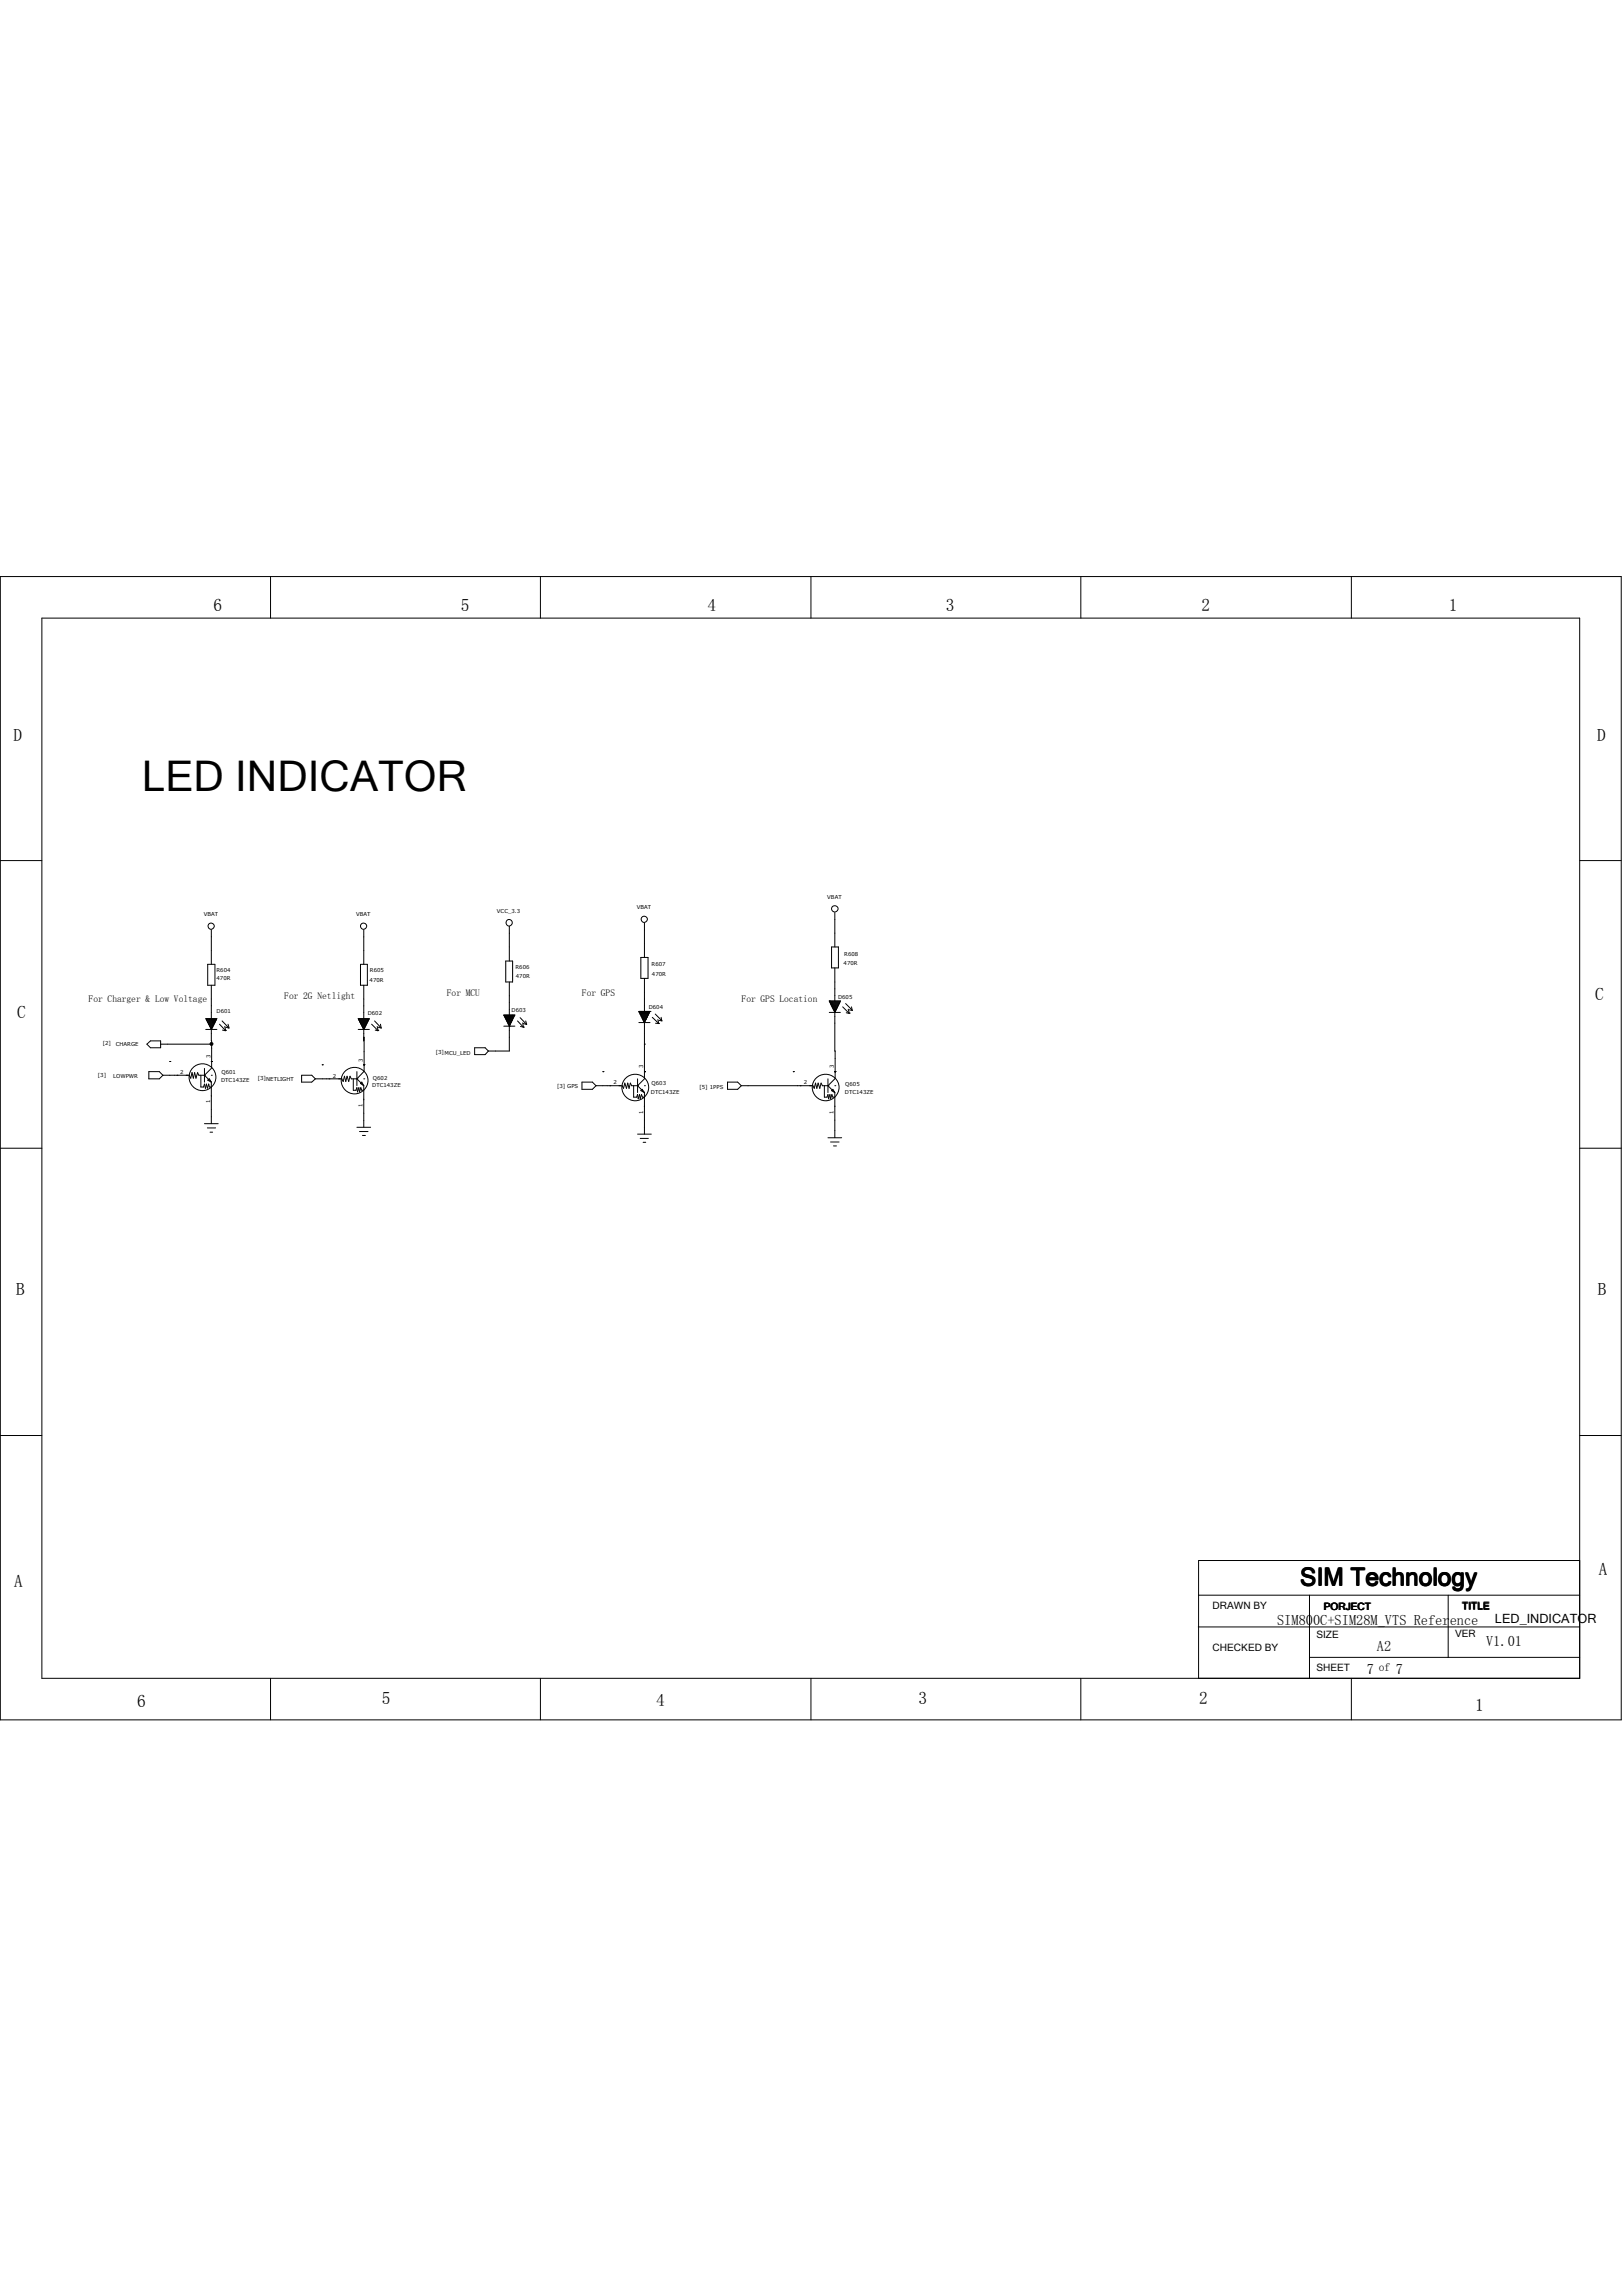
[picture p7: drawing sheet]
<svg xmlns="http://www.w3.org/2000/svg" width="210mm" height="297mm" viewBox="0 0 210 297" stroke-linecap="round" stroke-linejoin="round" font-family="sans-serif">
<defs><g id="words">
<text font-size="5.5" x="18.4" y="102.4">LED INDICATOR</text>
<text font-size="3.2" x="168.3" y="205.1">SIM Technology</text>
<g font-size="2.2">
<text x="27.6" y="79">6</text>
<text x="59.6" y="79">5</text>
<text x="91.6" y="79">4</text>
<text x="122.4" y="79">3</text>
<text x="155.5" y="79">2</text>
<text x="187.5" y="79">1</text>
<text x="1.7" y="95.9">D</text>
<text x="206.7" y="95.8">D</text>
<text x="2.2" y="131.7">C</text>
<text x="206.4" y="129.3">C</text>
<text x="2.1" y="167.6">B</text>
<text x="206.8" y="167.6">B</text>
<text x="206.9" y="203.8">A</text>
<text x="1.8" y="205.3">A</text>
<text x="17.7" y="220.9">6</text>
<text x="49.4" y="220.5">5</text>
<text x="84.9" y="220.7">4</text>
<text x="118.9" y="220.5">3</text>
<text x="155.2" y="220.5">2</text>
<text x="190.9" y="221.4">1</text>
</g>
<g font-size="1.9">
<text x="165.3" y="210.3">SIM800C+SIM28M_VTS Reference</text>
<text x="178.2" y="213.5">A2</text>
<text x="192.3" y="213">V1.01</text>
<text x="176.9" y="216.6">7</text>
<text x="180.6" y="216.5">7</text>
</g>
<text font-size="1.6" x="193.5" y="209.9">LED_INDICATOR</text>
<text font-size="1.5" x="178.4" y="216.2">of</text>
<g font-size="1.3">
<text x="156.9" y="208.2">DRAWN BY</text>
<text x="171.4" y="208.2">PORJECT</text>
<text x="189.2" y="208.2">TITLE</text>
<text x="156.9" y="213.5">CHECKED BY</text>
<text x="170.3" y="211.9">SIZE</text>
<text x="188.3" y="211.8">VER</text>
<text x="170.3" y="216.2">SHEET</text>
</g>
<g font-size="1.2">
<text x="11.5" y="129.6">For Charger &amp; Low Voltage</text>
<text x="36.8" y="129.2">For 2G Netlight</text>
<text x="57.8" y="128.8">For MCU</text>
<text x="75.3" y="128.8">For GPS</text>
<text x="96" y="129.6">For GPS Location</text>
</g>
<g font-size=".7">
<text x="26.4" y="118.5">VBAT</text>
<text x="46.1" y="118.5">VBAT</text>
<text x="64.3" y="118.1">VCC_3.3</text>
<text x="82.4" y="117.6">VBAT</text>
<text x="107.1" y="116.2">VBAT</text>
<text x="28" y="125.7">R604</text>
<text x="47.9" y="125.7">R605</text>
<text x="66.7" y="125.3">R606</text>
<text x="84.3" y="125">R607</text>
<text x="109.2" y="124.8">470R</text>
<text x="109.3" y="123.7">R608</text>
<text x="28" y="126.8">470R</text>
<text x="28" y="131.1">D601</text>
<text x="47.6" y="131.3">D602</text>
<text x="47.8" y="127">470R</text>
<text x="66.2" y="130.9">D603</text>
<text x="66.8" y="126.6">470R</text>
<text x="83.9" y="130.6">D604</text>
<text x="84.4" y="126.3">470R</text>
<text x="108.5" y="129.2">D605</text>
<text x="13.3" y="135.3">[2]</text>
<text x="15" y="135.4">CHARGE</text>
<text x="27.2" y="136.9" transform="rotate(-90 27.2 136.9)">3</text>
<text x="46.9" y="137.3" transform="rotate(-90 46.9 137.3)">3</text>
<text x="56.4" y="136.4">[3]MCU_LED</text>
<text x="12.7" y="139.3">[3]</text>
<text x="14.6" y="139.4">LOWPWR</text>
<text x="23.3" y="138.9">2</text>
<text x="27.2" y="142.7" transform="rotate(-90 27.2 142.7)">1</text>
<text x="28.6" y="140">DTC143ZE</text>
<text x="28.7" y="138.9">Q601</text>
<text x="33.4" y="139.7">[3]NETLIGHT</text>
<text x="43.1" y="139.4">2</text>
<text x="46.9" y="143.2" transform="rotate(-90 46.9 143.2)">1</text>
<text x="48.2" y="140.7">DTC143ZE</text>
<text x="48.3" y="139.7">Q602</text>
<text x="72.1" y="140.8">[3] GPS</text>
<text x="79.4" y="140.3">2</text>
<text x="83.2" y="138.2" transform="rotate(-90 83.2 138.2)">3</text>
<text x="84.2" y="141.5">DTC143ZE</text>
<text x="84.3" y="140.4">Q603</text>
<text x="90.5" y="140.8">[5] 1PPS</text>
<text x="104" y="140.3">2</text>
<text x="107.9" y="138.2" transform="rotate(-90 107.9 138.2)">3</text>
<text x="109.3" y="141.6">DTC143ZE</text>
<text x="109.4" y="140.5">Q605</text>
<text x="83.2" y="144.1" transform="rotate(-90 83.2 144.1)">1</text>
<text x="107.9" y="144.1" transform="rotate(-90 107.9 144.1)">1</text>
</g>
</g></defs>
<g fill="none" stroke="#000" stroke-width=".13">
<path d="M0 74.6h209.8v147.9h-209.8zM5.4 80h199v137.1h-199zM35 74.6v5.4M69.9 74.6v5.4M104.9 74.6v5.4M139.9 74.6v5.4M174.9 74.6v5.4M0 111.3h5.4M65.9 119.8v4.5M83.4 119.4v4.5M108 118.1v4.4M204.4 111.3h5.4"/>
<path d="M19 135.1l.5-.4h1.3v.9h-1.3zM19.3 138.6h1.3l.5 .5-.5 .5h-1.3zM20.8 135.1h6.6M21.1 139.1h3.4l.2 .4 .1-.7 .2 .7 .2-.7 .2 .7 .2-.7 .1 .3h.8M22 137.3h.1M22.9 139.1h.1M26 139.1v1.5h.3l.2-.3 .1 .5 .1-.5 .1 .5M26.5 139.1h.1M26.5 138.2v1.8M26.5 139.1l.8 .9M26.6 131.8h1.5l-.8 1.4zM26.6 133.2h1.5"/>
<path d="M26.7 131.9h1.3M26.8 131.8v.2h1.2M26.8 132.1h1.1M26.9 139.7l.2-.1 .2 .4zM26.9 124.8h.9v2.7h-.9zM26.9 131.8v.4h1M27 132.4h.8M27 131.8v.7h.7M27.1 132.6h.5M27.1 131.8v1h.5M27.2 132.9h.3M27.2 134.9h.3v.3l-.2 .1-.1-.1z"/>
<path d="M27.3 131.8v1.2h.2M27.3 139.1h.1M27.3 137.3h.1M27.3 138.2l-.8 .9M27.3 133.2l.1 5M27.3 120.3v4.5M27.3 127.5v4.3M27.3 133.1h.1M27.4 131.8v1.4M27.5 131.8v1.1M27.6 131.8v.9M27.8 131.8v.6"/>
<path d="M27.9 131.8v.4M28 131.8v.1M28.4 132.5l.8 .8M28.7 132.1l.9 .9-.4-.1M28.8 133.3h.4M29.1 132.8l.1 .5M29.2 133.3h.1M29.5 132.5l.1 .4M39 139.1h1.3l.5 .5-.5 .4h-1.3zM40.8 139.6h3.4l.2 .3 .2-.7 .1 .7 .2-.7 .2 .7 .2-.7 .2 .4h.7M41.7 137.8h.1M42.6 139.6h.1"/>
<path d="M45.7 139.6v1.5h.4l.1-.4 .1 .6 .1-.6 .1 .5M46.2 139.6h.1M46.2 138.6v1.9M46.2 139.6l.9 .9M46.4 131.8h1.4l-.7 1.4zM46.4 133.2h1.4M46.4 131.9h1.4M46.4 132h1.3M46.4 131.8v.2M46.5 132.1h1.1M46.6 132.2h1M46.6 131.8v.4"/>
<path d="M46.7 124.8h.8v2.7h-.8zM46.7 132.4h.8M46.7 132.5h.8M46.7 131.8v.6M46.8 132.6h.6M46.8 140l.3 .5-.4-.3zM46.8 132.8h.5M46.8 131.8v.9M46.9 132.9h.3M46.9 133h.3M46.9 131.8v1.1M47 133.1h.1"/>
<path d="M47.1 139.6h.1M47.1 137.8h.1M47.1 138.6l-.9 1M47.1 134.2v4.4M47.1 120.3v4.5M47.1 127.5v7.2M47.2 131.8v1.2M47.3 131.8v.9M47.5 131.8v.6M47.6 131.8v.4M47.7 131.8v.2M48.1 132.5l.8 .8"/>
<path d="M48.5 132.1l.9 .9M48.6 133.3h.3M48.8 132.8l.1 .5M48.9 133.3h.1M48.9 132.9l.4 .1M49.2 132.5l.1 .4M61.4 135.6h1.4l.4 .4-.4 .4h-1.4zM65.2 132.8h1.4M65.2 131.4h1.4M65.2 131.3h1.4l-.7 1.5zM65.3 131.3v.2h1.2v-.2M65.3 131.6h1.2"/>
<path d="M65.4 131.3v.4h1v-.4M65.4 131.9h.9M65.4 124.3h.9v2.7h-.9zM65.5 131.3v.7h.8v-.7M65.6 132.1h.6M65.7 131.3v.9h.5v-.9M65.7 132.4h.4M65.8 131.3v1.2h.2v-1.2M65.8 132.6h.2M65.9 132.8h.1M65.9 127v9h-2.7M67 132.1l.7 .8"/>
<path d="M67.3 131.7l.9 .8-.5-.1M67.4 132.8l.3 .1M67.6 132.3l.1 .6M67.7 132.9h.1M68 132.1l.2 .4M75.3 140h1.4l.4 .5-.4 .4h-1.4zM78 138.6h.1M82.5 139.6v1.8M82.7 132.3h1.4M82.7 130.9v.1h1.3M82.8 130.9v.3h1.1M82.9 123.9h1v2.7h-1z"/>
<path d="M83 130.9v.6h.8M83.1 131.6h.6M83.1 130.9v.8h.6M83.1 131.9h.5M83.2 130.9v1.1h.3M83.4 130.9v1.3M83.4 138.6h.1M83.4 135.1h.1M83.4 139.6l-.9 .9M83.4 126.6v4.3M83.4 132.3v7.2M83.5 130.9v1.2h-.2"/>
<path d="M83.6 130.9v1M83.7 130.9v.8M83.9 130.9v.5h-1M84 130.9v.2h-1.2M84.1 130.9h.1M84.1 130.9h-1.4l.7 1.4M84.1 130.9l-.7 1.4M84.4 131.6l.9 .8-.2-.5M84.8 131.2l.9 .9M84.8 132.4h.4M85.2 132.4h.1M85.3 132l.3 .1"/>
<path d="M85.6 131.6v.4M94.1 140h1.4l.4 .5-.4 .4h-1.4zM102.7 138.6h.1M107.1 139.6v1.8M107.3 129.5h.1M107.3 131h1.5M107.3 129.5h1.5l-.8 1.5M107.3 129.5l.7 1.5M107.4 129.5v.3h1.3M107.5 130h1M107.6 129.5v.5M107.6 122.5h.9v2.7h-.9z"/>
<path d="M107.7 130.3h.7M107.7 129.5v.8M107.7 130.4h.7M107.8 130.5h.5M107.8 129.5v1M107.9 130.6h.3M107.9 130.7h.3M107.9 129.5v1.3M108 130.9h.1M108 138.6h.1M108 125.2v4.3M108 131l.1 8.5"/>
<path d="M108 139.6l-.9 .9M108.1 129.5v1.4M108.2 129.5v1.1M108.3 129.5v.9M108.5 129.5v.6h-.9M108.6 129.5v.4h-1.1M108.7 129.5v.1h-1.3M109.1 130.3l.8 .8-.4-.1M109.4 129.8l.9 .9M109.8 130.6l.1 .5M109.9 131.1h.1M109.9 130.6l.4 .1"/>
<path d="M110.2 130.3l.1 .4M0 148.5h5.4M26.5 145.4h1.7M26.8 145.9h1.1M27.2 146.5h.3M27.3 140v5.4M27.3 140.6h-.2l-.1-.3-.2 .5M46.2 145.8h1.8M46.5 146.4h1.1M46.9 146.9h.4M47.1 140.5v5.3M47.1 141.1h-.3l-.1-.4-.2 .6"/>
<path d="M77.1 140.5h3.4l.2 .3 .2-.7 .2 .7 .1-.7 .2 .7 .2-.7 .1 .4h.8M78.9 140.5h.1M82 140.5v1.4h.4l.1-.3 .1 .6 .2-.6v.5M82.5 140.5h.1M82.5 140.5l.9 .9M82.5 146.7h1.8M82.8 147.3h1.1M82.9 141.1l.2-.2 .3 .5zM83.2 147.8h.4M83.4 140.5h.1M83.4 141.4v5.3M83.4 141.9h-.3l-.1-.3-.2 .6"/>
<path d="M95.9 140.5h9.3l.2 .3 .1-.7 .2 .7 .2-.7 .2 .7 .2-.7 .1 .4h.7M103.5 140.5h.1M106.7 140.5v1.4h.3l.1-.3 .1 .6 .2-.6 .1 .5M107.1 140.5h.1M107.1 140.5l.9 .9M107.1 147.2h1.8M107.5 147.7h1.1M107.6 141.1l.2-.2 .2 .5zM107.9 148.3h.3M108 140.5h.1M108 141.9h-.2l-.1-.3-.2 .6M108 141.4v5.8"/>
<path d="M204.4 148.5h5.4M0 185.7h5.4M204.4 185.7h5.4M35 217.1v5.4M69.9 217.1v5.4M104.9 217.1v5.4M139.9 217.1v5.4M155.1 210.5h49.3M155.1 206.4h49.3M169.5 206.4v10.7M169.5 214.4h34.9M174.9 217.1v5.4"/>
<path d="M187.4 206.4v8M204.4 201.9h-49.3v15.2"/>
<circle cx="27.3" cy="119.8" r=".4"/>
<circle cx="47.1" cy="119.8" r=".4"/>
<circle cx="65.9" cy="119.4" r=".42"/>
<circle cx="83.4" cy="118.9" r=".4"/>
<circle cx="108" cy="117.6" r=".42"/>
<circle cx="26.2" cy="139.4" r="1.74"/>
<circle cx="45.9" cy="139.8" r="1.73"/>
<circle cx="82.2" cy="140.7" r="1.73"/>
<circle cx="106.9" cy="140.7" r="1.73"/>
</g>
<path d="M27.2 134.9h.3v.3l-.2 .1-.1-.1z" fill-rule="evenodd" fill="#000"/>
<use href="#words"/>
</svg>
